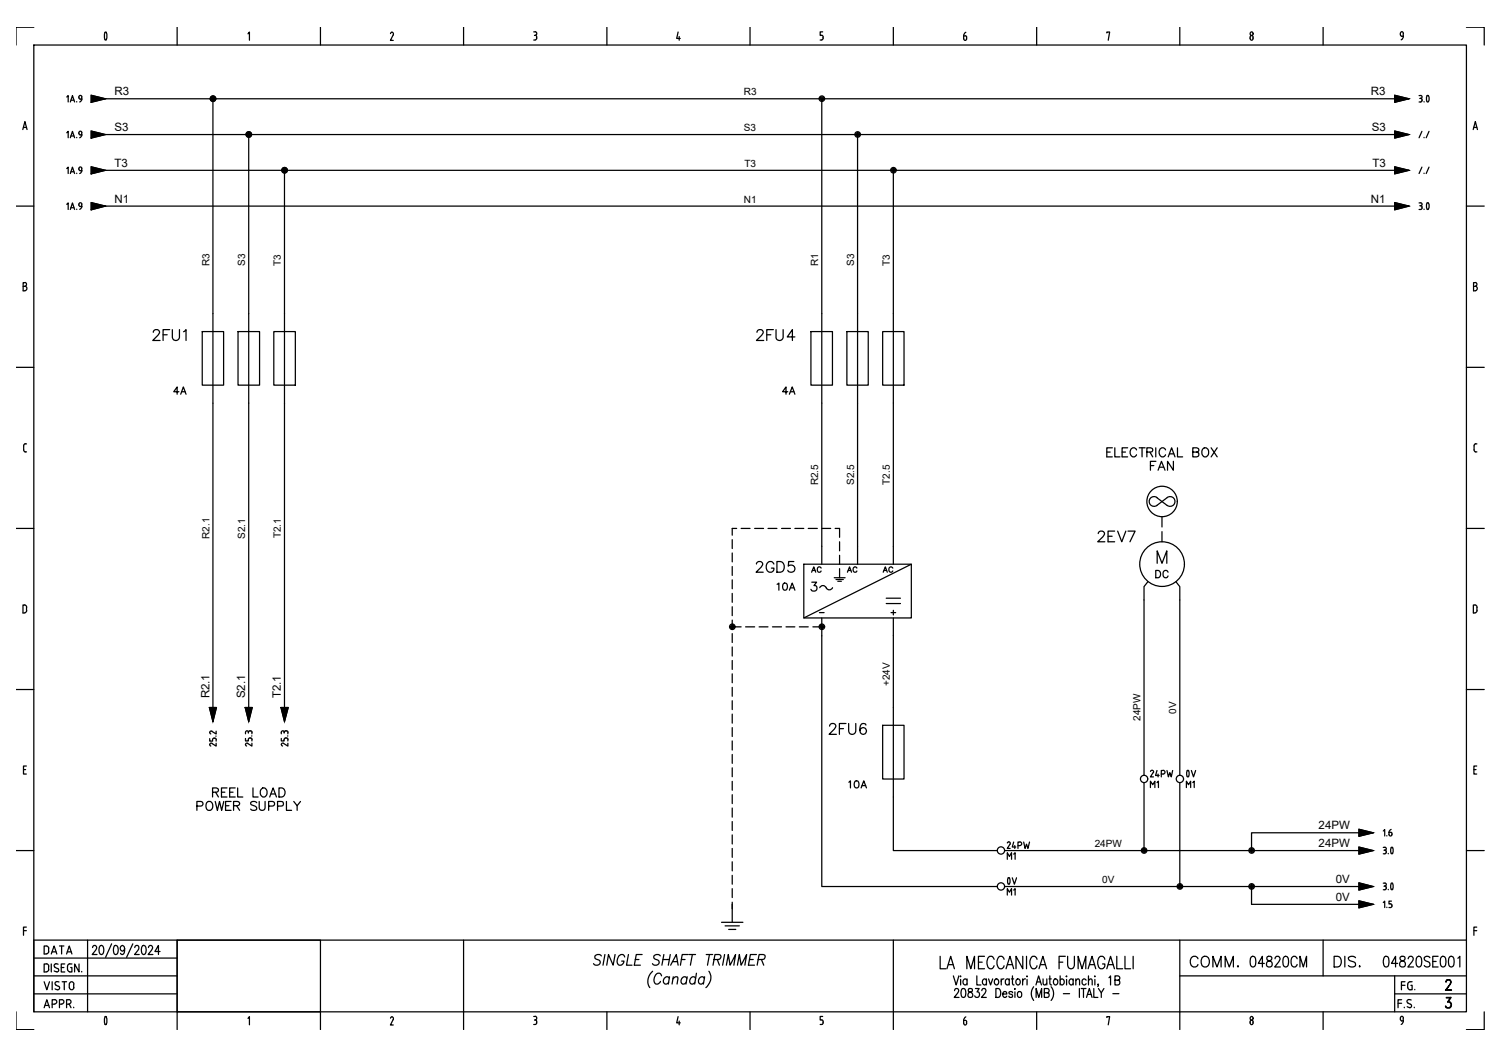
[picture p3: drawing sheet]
<svg xmlns="http://www.w3.org/2000/svg" width="297mm" height="210mm" viewBox="0 0 297 210" stroke-linecap="round" stroke-linejoin="round" font-family="sans-serif">
<defs><g id="words">
<g font-size="2.3">
<text x="22.7" y="18.9">R3</text>
<text x="271.7" y="18.9">R3</text>
<text x="22.7" y="26">S3</text>
<text x="271.8" y="26">S3</text>
<text x="22.7" y="33.1">T3</text>
<text x="272" y="33.1">T3</text>
<text x="22.7" y="40.1">N1</text>
<text x="271.7" y="40.1">N1</text>
<text x="41.5" y="138.4" transform="rotate(-90 41.5 138.4)">R2.1</text>
<text x="48.6" y="138.4" transform="rotate(-90 48.6 138.4)">S2.1</text>
<text x="55.7" y="138.4" transform="rotate(-90 55.7 138.4)">T2.1</text>
<text x="261.3" y="167.9">24PW</text>
<text x="261.3" y="164.4">24PW</text>
<text x="264.7" y="175">0V</text>
<text x="264.7" y="178.5">0V</text>
</g>
<g font-size="2">
<text x="147.4" y="18.9">R3</text>
<text x="147.4" y="26">S3</text>
<text x="147.5" y="33.1">T3</text>
<text x="147.4" y="40.1">N1</text>
<text x="41.5" y="52.8" transform="rotate(-90 41.5 52.8)">R3</text>
<text x="48.6" y="52.7" transform="rotate(-90 48.6 52.7)">S3</text>
<text x="55.7" y="52.7" transform="rotate(-90 55.7 52.7)">T3</text>
<text x="162.1" y="52.8" transform="rotate(-90 162.1 52.8)">R1</text>
<text x="169.2" y="52.7" transform="rotate(-90 169.2 52.7)">S3</text>
<text x="176.3" y="52.7" transform="rotate(-90 176.3 52.7)">T3</text>
<text x="162.1" y="96.2" transform="rotate(-90 162.1 96.2)">R2.5</text>
<text x="169.2" y="96.1" transform="rotate(-90 169.2 96.1)">S2.5</text>
<text x="176.3" y="96.1" transform="rotate(-90 176.3 96.1)">T2.5</text>
<text x="41.5" y="106.8" transform="rotate(-90 41.5 106.8)">R2.1</text>
<text x="48.6" y="106.8" transform="rotate(-90 48.6 106.8)">S2.1</text>
<text x="55.7" y="106.7" transform="rotate(-90 55.7 106.7)">T2.1</text>
<text x="176.3" y="136" transform="rotate(-90 176.3 136)">+24V</text>
<text x="226" y="142.9" transform="rotate(-90 226 142.9)">24PW</text>
<text x="233.1" y="141.4" transform="rotate(-90 233.1 141.4)">0V</text>
<text x="216.9" y="167.9">24PW</text>
<text x="218.4" y="175">0V</text>
</g>
</g></defs>
<g fill="none" stroke="#000" stroke-width=".25">
<path d="M6.7 8.9h283.9v191.7h-283.9zM6.7 5.4h-3.5v3.5M13.2 19.2l.3-.3v1.3M14 19.9h.6M15.9 19.6h.3M16.2 19.2v.4M16.2 19.2a.34 .34 0 0 0-.4-.2 .34 .34 0 0 0-.2 .4 .34 .34 0 0 0 .3 .2M16.2 19.6v.3l-.4 .3M18.1 18.9l2.8 .7-2.8 .7zM20.8 6.4h.3M20.8 7.8h.3M20.8 6.4l-.1 .7 .1 .8"/>
<path d="M20.9 19.6h255.5M21.1 6.4l.1 .7-.1 .8M35.1 5.4v3.5M42.2 19.6v120.6M49.1 6.7l.3-.4v1.7M63.5 5.4v3.5M77.4 6.7l.3-.3a.38 .38 0 0 1 .2 .6M77.9 6.9l-.5 1.1h.5M91.9 5.4v3.5M105.8 6.3h.3a.38 .38 0 0 1 .3 .4 .38 .38 0 0 1-.5 .3M106.1 7l.3 .4M106.3 7.4v.1"/>
<path d="M106.4 7.5l-.2 .4h-.4M120.3 5.4v3.5M134.4 6.3l-.3 1.3h.7M134.6 7.2v.8M148.6 5.4v3.5M162.5 7.9h.3M162.8 7l.3 .4M162.8 19.6v92.2M163 6.3h-.5v.7h.3M163.1 7.4v.1M163.1 7.5l-.3 .4M177 5.4v3.5"/>
<path d="M191 7.6l.3 .4 .3-.4M191.2 7.1h-.2v.6M191.3 7.1l.2 .1 .1 .2M191.4 6.4l-.4 .4v.3M191.5 7.5v.2M205.4 5.4v3.5M219.3 6.5v-.2h.6l-.3 1.7M233.8 5.4v3.5M247.7 7.4l.3-.4 .3 .4M247.7 7.6l.3 .4 .3-.4M247.7 7.4v.2M248.3 7.4v.2"/>
<path d="M262.2 5.4v3.5M276.4 18.9l2.8 .7-2.8 .7zM277.5 6.7v.3l.3 .2M277.5 6.6l.3-.3 .3 .3M278.1 6.7v.5h-.3M278.1 7.1l-.2 .6-.2 .2M281.2 18.9h.3a.32 .32 0 0 1 .3 .4 .32 .32 0 0 1-.5 .2M281.5 19.5a.38 .38 0 0 1 .3 .3 .38 .38 0 0 1-.3 .4h-.3M282.8 19h.3M282.8 19l-.2 .6 .3 .6 .3-.4-.1-.8M290.6 5.4h3.5v3.5M4.5 25.7l.4-1.6 .5 1.6"/>
<path d="M4.7 25.3h.6M13.2 33.4l.3-.3v1.3M13.2 26.3l.3-.3v1.3M13.9 34.4l.5-1.3 .4 1.3M13.9 27.3l.5-1.3 .4 1.3M13.9 20.2l.5-1.3 .4 1.3M14 34h.6M14 27h.6M15.2 20.1v.1M15.2 27.2v.1M15.2 34.3v.1M15.9 33.8h.3"/>
<path d="M15.9 26.7h.3M16.2 26.3v.4M16.2 33.4v.4M16.2 33.4a.34 .34 0 0 0-.4-.2 .34 .34 0 0 0-.2 .3 .34 .34 0 0 0 .3 .3M16.2 26.3a.34 .34 0 0 0-.4-.2 .34 .34 0 0 0-.2 .4 .34 .34 0 0 0 .3 .2M16.2 33.8v.2l-.4 .4M16.2 26.7v.3l-.4 .3M18.1 33.1l2.8 .7-2.8 .7zM18.1 26l2.8 .7-2.8 .7zM20.9 26.7h255.5M20.9 33.8h255.5M49.3 26.7v113.5"/>
<path d="M56.4 33.8v106.4M169.9 26.7v85.1M177 33.8v78M276.4 33.1l2.8 .7-2.8 .7zM276.4 26l2.8 .7-2.8 .7zM281.8 33.1l-.6 1.3M281.8 26l-.6 1.3M282.2 20.1v.1M282.2 27.2v.1M282.2 34.3v.1M283.2 33.1l-.6 1.3M283.2 26l-.6 1.3"/>
<path d="M291.9 25.7l.4-1.6 .5 1.6M292 25.3h.6M3.2 40.9h3.5M4.6 56.8h.3M4.9 56h-.3v1.6h.3M5 56a.38 .38 0 0 1 .3 .4 .38 .38 0 0 1-.3 .3 .45 .45 0 0 1 .3 .5 .45 .45 0 0 1-.3 .4M13.2 40.5l.3-.3v1.3M13.9 41.5l.5-1.3 .4 1.3M14 41.2h.6M15.2 41.5h.1M15.6 40.5l.1 .3 .2 .1M15.6 40.5a.3 .3 0 0 1 .3-.3 .3 .3 0 0 1 .3 .3"/>
<path d="M15.9 40.9h.3M16.2 40.5v.4M16.2 40.9v.2l-.4 .4M18.1 40.1l2.8 .8-2.8 .7zM20.9 40.9h255.5M276.4 40.1l2.8 .8-2.8 .7zM281.2 40.2h.3M281.5 40.2a.32 .32 0 0 1 .3 .4 .32 .32 0 0 1-.5 .2M281.5 40.7l.3 .2v.5l-.6 .1M282.2 41.5h.1M282.8 41.4h.3M282.8 41.4l-.2-.6 .3-.6 .3 .3-.1 .9"/>
<path d="M290.6 40.9h3.5M292 56.8h.3M292.3 56h-.3v1.6h.3M292.4 56a.38 .38 0 0 1 .3 .4 .38 .38 0 0 1-.3 .3 .45 .45 0 0 1 .3 .5 .45 .45 0 0 1-.3 .4M3.2 72.8h3.5M30.4 65.9l.1-.4a.66 .66 0 0 1 1 0l.1 .3-.1 .3-1.2 1.4h1.4M32.3 66.4h.8M33.6 65.3h-1.3v2.2M34.1 65.3v1.6a.71 .71 0 0 0 .8 .6 .71 .71 0 0 0 .7-.6v-1.6M35.5 77.6h-1.1l.7-.9v1.4M35.8 78.1l.5-1.4 .6 1.4M36 77.6h.7"/>
<path d="M36.4 65.8l.5-.5v2.2M40.1 65.7h4.2v10.6h-4.2zM47.2 65.7h4.2v10.6h-4.2zM54.3 65.7h4.2v10.6h-4.2zM150 65.9l.1-.4a.66 .66 0 0 1 1 0l.1 .3-.1 .3-1.2 1.4h1.4M151.9 66.4h.9M153.2 65.3h-1.3v2.2M153.8 65.3v1.6a.71 .71 0 0 0 .7 .6 .71 .71 0 0 0 .7-.6v-1.6M156.1 77.6h-1l.7-.9v1.4M156.4 78.1l.6-1.4 .5 1.4M156.6 77.6h.7M157.5 66.8h-1.5l1-1.5v2.2"/>
<path d="M160.7 65.7h4.3v10.6h-4.3zM167.8 65.7h4.2v10.6h-4.2zM174.9 65.7h4.2v10.6h-4.2zM290.6 72.8h3.5M4.7 88.4v.8a.42 .42 0 0 0 .6 .4M5 88h.3M5 87.9l-.3 .5M219.3 89.6h.7M220.4 88.8h-1.1v1.8h1.1M220.9 88.8v1.8h1M222.4 89.6h.6M223.4 88.8h-1v1.8h1"/>
<path d="M225.2 89.2a.65 .65 0 0 0-.7-.4 .65 .65 0 0 0-.6 .6v.5a.66 .66 0 0 0 .6 .7 .66 .66 0 0 0 .7-.5M225.7 88.8h1.2M226.3 88.8v1.8M227.3 89.6l1-.1 .1-.2v-.4l-.4-.1h-.7v1.8M227.9 89.6l.5 1M228 92.3h.6M229 88.8v1.8M229.1 91.4h-1.1v1.8M229.2 98.6l2.1 1.6a.97 .97 0 0 0 1.3-.2 .97 .97 0 0 0 0-1.3 .97 .97 0 0 0-1.3-.1l-2.1 1.6M229.3 98.6a.97 .97 0 0 0-1.3 .1 .97 .97 0 0 0 0 1.3 .97 .97 0 0 0 1.3 .2M229.5 93.2l.7-1.8 .7 1.8M229.7 92.6h.9"/>
<path d="M231 89.2a.65 .65 0 0 0-.8-.4 .65 .65 0 0 0-.5 .6v.5a.66 .66 0 0 0 .5 .7 .66 .66 0 0 0 .8-.5M231.5 90.6l.7-1.8 .6 1.8M231.7 90h.9M232.5 91.4v1.8l-1.1-1.8v1.8M233.3 88.8v1.8h1.1M236.4 89.6l1-.1 .2-.2-.1-.4-.4-.1h-.7v1.8h.7l.4-.2v-.6l-.4-.2M238.5 88.9a.83 .83 0 0 1 1 .3 .83 .83 0 0 1-.2 1.1l-.2 .2a.82 .82 0 0 1-.9-.3 .82 .82 0 0 1 0-1zM240 88.8l1.2 1.8M241.2 88.8l-1.2 1.8M292.1 88.4v.8a.42 .42 0 0 0 .6 .4M292.4 88h.3M292.4 87.9l-.3 .5"/>
<path d="M3.2 104.7h3.5M4.9 119.9h-.3v1.6h.3M4.9 119.9l.3 .2 .1 .3M145.1 107v1.7M145.1 109.6v1.8M145.1 112.3v1.8M145.1 114.9v1.8M145.1 117.6v1.8M146 104.7h-.9v1.4M146.9 104.7h1.7M149.5 104.7h1.8M149.9 111.8v-.1a.67 .67 0 0 1 .6-.4 .67 .67 0 0 1 .6 .4l-.3 .7-1 1h1.4"/>
<path d="M152.2 104.7h1.8M153.4 111.8a.78 .78 0 0 0-.9-.5 .78 .78 0 0 0-.7 .8 .88 .88 0 0 0 .3 1.1 .88 .88 0 0 0 1.1-.1l.2-.5h-.5M154 111.3h.7a1.11 1.11 0 0 1 .7 1.1 1.11 1.11 0 0 1-.7 1h-.7zM154 115.8l.3-.2v1.4M154.9 104.7h1.7M155.3 115.6a.47 .47 0 0 1 .7 .2v.4a.62 .62 0 0 1-.5 .8 .9 .9 0 0 1-.2-1.4zM156.4 117l.6-1.4 .5 1.4M156.6 116.5h.7M157.3 111.3h-1l-.1 .9a.75 .75 0 0 1 1.1 0 .75 .75 0 0 1-.1 1.1 .75 .75 0 0 1-1.1-.3M157.5 104.7h1.8M159.3 111.8h21.3v10.7h-21.3zM160.2 104.7h1.8"/>
<path d="M160.8 113.4l.5-1 .3 1M160.9 115.4h.9l-.5 .7a.6 .6 0 0 1 .6 .5 .6 .6 0 0 1-.5 .7 .6 .6 0 0 1-.7-.5M161 113.1h.5M162.4 116.5a.75 .75 0 0 1 .8-.4 .75 .75 0 0 1 .7 .6 .69 .69 0 0 0 1.1-.2M162.7 112.6a.38 .38 0 0 0-.4-.2 .38 .38 0 0 0-.3 .4v.2a.38 .38 0 0 0 .3 .4 .38 .38 0 0 0 .4-.2M162.8 104.7h1.8M165.3 114.5h2.2M165.5 104.7h.9v1.8M165.7 114.9h1.4M166 115.2h.7M166.4 107.4v1.8M166.4 110.1v1.7"/>
<path d="M166.4 112.7v1.8M167.9 113.4l.4-1 .4 1M168.1 113.1h.5M169.8 112.6a.38 .38 0 0 0-.5-.2 .38 .38 0 0 0-.2 .4v.2a.38 .38 0 0 0 .3 .4 .38 .38 0 0 0 .4-.2M175 113.4l.4-1 .4 1M175.2 113.1h.5M175.6 119.6h2.8M175.6 118.6h2.8M176.9 112.6a.44 .44 0 0 0-.6-.2 .44 .44 0 0 0-.2 .6 .4 .4 0 0 0 .4 .4 .4 .4 0 0 0 .4-.2M180.6 111.8l-21.3 10.7M217.6 105.8v-.1a.67 .67 0 0 1 .6-.5 .67 .67 0 0 1 .7 .5l-.4 .7-1 1h1.4M219.6 106.3h.8"/>
<path d="M220.9 105.3h-1.3v2.1h1.3M221.5 105.3l.8 2.1 .8-2.1M223.5 105.3h1.4l-1 2.1M227.5 115.3l-.8 1v37.4M229 113.1h.5a.79 .79 0 0 1 .5 .7 .79 .79 0 0 1-.5 .7h-.5zM229.3 111.7v-2.5l1 2.5 .9-2.5v2.5M230.3 102.4v2.1M230.3 105.4v2M231.5 113.4a.51 .51 0 0 0-.6-.3 .51 .51 0 0 0-.4 .5 .57 .57 0 0 0 .1 .8 .57 .57 0 0 0 .8-.1l.1-.1M233 115.3l.8 1v37.4M290.6 104.7h3.5M3.2 136.7h3.5"/>
<path d="M5.3 120.4v.6M5.3 121l-.1 .2-.3 .3M145.1 124.2h1.8M145.1 120.3v1.7M145.1 122.9v1.8M145.1 125.6v1.8M145.1 128.2v1.8M145.1 130.9v1.8M145.1 133.6v1.7M145.1 136.2v1.8M145.1 138.9v1.8M147.7 124.2h1.8"/>
<path d="M150.4 124.2h1.8M153.1 124.2h1.8M155.8 124.2h1.7M158.4 124.2h1.8M161.1 124.2h1.7M162.4 121.4h.9M162.8 122.5v53.2h34.8M176.6 121.4h.9M177 122.5v46.1h20.6M177 121v.9M290.6 136.7h3.5M292.7 121l-.1-.9-.1-.1-.5-.1v1.6h.3"/>
<path d="M292.7 121l-.1 .2-.3 .3M4.7 152.5h.4M5.2 151.8h-.5v1.6h.5M39 159.8h.8a.46 .46 0 0 0 .3-.8l-.3-.1h-.8v1.7M41 159.1a.67 .67 0 0 1 .7-.2 .67 .67 0 0 1 .5 .6 .79 .79 0 0 1-.2 .9 .79 .79 0 0 1-.9 .1l-.3-.6zM41.5 140.2h1.4l-.7 2.9zM41.6 146.4v.5h.5v-.3M42 147.3a.3 .3 0 0 0-.4 .3l.2 .3M42 144.9a.3 .3 0 0 0-.4 .3l.2 .3M42.1 157h1l.2-.3-.1-.3-.3-.2h-.8v1.8M42.4 146.3h.1M42.4 146.3l-.3 .3"/>
<path d="M42.6 146.3l.3 .3M42.7 158.9l.4 1.7 .4-1.7 .4 1.7 .4-1.7M42.7 157l.6 1M42.8 145.9h.1M42.8 147.3v.6l-.8-.5M42.8 144.9v.6l-.8-.5M42.8 146.6v.3M43.9 157h.7M44.7 159.7h.7M45 156.2h-1.1v1.8h1.1M45.5 157h.7M45.8 158.9h-1.1v1.7h1.1"/>
<path d="M46.3 159.7l1-.1 .2-.4-.4-.3h-.8v1.7M46.6 156.2h-1.1v1.8h1.1M46.9 159.7l.6 .9M47.1 156.2v1.8h1M48.6 140.2h1.4l-.7 2.9zM48.6 146.4v.5h.6v-.3M49.1 147.3a.3 .3 0 0 0-.5 .3l.3 .3M49.2 145.2a.3 .3 0 0 0-.3-.3 .3 .3 0 0 0-.3 .3v.3M49.5 146.3h.1M49.5 144.9h.1M49.5 146.3l-.3 .3M49.5 144.9l-.2 .1-.1 .3"/>
<path d="M49.7 146.3l.3 .3M49.7 144.9l.2 .1v.5M49.8 145.9h.1M49.9 147.3v.6l-.8-.5M49.9 146.6v.3M50.1 156.2v1.8h1.1M50.9 159.1a.68 .68 0 0 0-1.2 .2l.1 .2 .9 .4 .2 .5a.81 .81 0 0 1-1.2 0M51.4 158.9v1.2a.59 .59 0 0 0 .5 .5 .59 .59 0 0 0 .6-.5v-1.2M51.8 156.5l.1-.2a.83 .83 0 0 1 1 .4 .83 .83 0 0 1-.2 1l-.1 .2a.84 .84 0 0 1-1-.4 .84 .84 0 0 1 .2-1zM53.2 159.8l1-.1 .2-.2-.1-.5-.3-.1h-.8v1.7M53.4 158l.7-1.8 .7 1.8M53.7 157.4h.8"/>
<path d="M55 159.8l1-.1 .2-.2-.2-.6h-1v1.7M55.3 156.2h.6a.96 .96 0 0 1 .6 .9 .96 .96 0 0 1-.6 .9h-.6zM55.7 140.2h1.4l-.7 2.9zM55.7 146.4v.5h.6v-.3M55.8 147.6l.2 .3M56.2 147.3a.3 .3 0 0 0-.5 .3M56.3 145.2v.1M56.3 145.2a.3 .3 0 0 0-.3-.3 .3 .3 0 0 0-.3 .3v.3M56.6 146.3h.2M56.6 144.9h.2M56.6 146.3l-.3 .3M56.6 144.9l-.3 .3"/>
<path d="M56.8 158.9v1.7h1M56.8 146.3l.3 .3M56.8 144.9l.3 .3M57 145.9h.1M57 147.3v.6l-.8-.5M57 145.2v.3M57 146.6v.3M58.2 158.9l.7 .8 .6-.8M58.9 159.7v.9M145.1 141.5v1.8M145.1 144.2v1.8M145.1 146.9v1.8"/>
<path d="M145.1 149.5v1.8M145.1 152.2v1.8M145.1 154.9v1.7M145.1 157.5v1.8M164.4 143.9l.1-.3a.66 .66 0 0 1 1 0l.1 .2-.1 .4-1.2 1.4h1.4M166.3 144.4h.8M167.6 143.4h-1.3v2.2M168.2 143.4v1.5a.71 .71 0 0 0 .7 .7 .71 .71 0 0 0 .7-.7v-1.5M168.2 155l.3-.2v1.4M169.5 154.8a.44 .44 0 0 1 .6 .2l.1 .4a.64 .64 0 0 1-.4 .8l-.5-.3v-.5zM170.6 156.2l.6-1.4 .5 1.4M170.8 155.7h.7"/>
<path d="M171.6 143.7a.58 .58 0 0 0-.9-.2 1.3 1.3 0 0 0 .3 2.1 .66 .66 0 0 0 .7-.6 .66 .66 0 0 0-.6-.8 .66 .66 0 0 0-.7 .6M174.9 143.8h4.2v10.6h-4.2zM226.7 155.1v13.5M228 156.1v-1.3l.4 .7 .4-.7v1.3M228 152.9a.33 .33 0 0 1 .2-.2 .33 .33 0 0 1 .4 .1v.3M228.5 153.1l-.5 .9h.6M229.3 155.1l.3-.3v1.3M229.3 152.7l-.3 1h.7M229.5 153.4v.6M230.1 153.4h.4M230.5 152.7h-.4v1.3M230.5 152.7a.37 .37 0 0 1 .4 .4 .37 .37 0 0 1-.4 .3"/>
<path d="M231.2 152.7l.3 1.3 .3-.9 .3 .9 .3-1.3M233.8 155.1v20.6M235.1 156.1v-1.3l.4 .7 .4-.7v1.3M235.2 152.8h.3M235.2 153.9h.3M235.3 152.8l-.2 .5 .2 .6M235.5 152.8l.2 .5-.2 .6M236.1 152.7l.4 1.3 .4-1.3M236.4 155.1l.2-.3v1.3M292.1 152.5h.4M292.6 151.8h-.5v1.6h.5M3.2 168.6h3.5"/>
<path d="M145.1 160.2v1.8M145.1 162.8v1.8M145.1 165.5v1.8M145.1 168.2v1.7M145.1 170.8v1.8M145.1 173.5v1.8M145.1 176.1v1.8M145.1 178.8v4M199 168.6h70.3M199 175.7h70.3M199.6 170.3v-1.3l.4 .8 .4-.8v1.3M199.6 177.4v-1.3l.4 .7 .4-.7v1.3"/>
<path d="M199.6 167.1l.3-.2a.3 .3 0 0 1 .3 .4l-.6 .9h.6M199.7 174h.2a.94 .94 0 0 1 0 1.3l-.2-.1M199.8 174l-.2 .6 .2 .6M200.6 174l.4 1.3 .4-1.3M200.9 169.3l.3-.3v1.3M200.9 166.9l-.3 1h.7M200.9 176.4l.3-.3v1.3M201.1 167.6v.6M202.1 166.9h-.4v1.3M202.1 166.9a.37 .37 0 0 1 .4 .3 .37 .37 0 0 1-.4 .4h-.4M202.8 166.9l.3 1.3 .3-.9 .3 .9 .3-1.3M248 175.7v3.5h21.3"/>
<path d="M269.3 167.9l2.8 .7-2.8 .7zM269.3 175l2.8 .7-2.8 .7zM269.3 178.5l2.8 .7-2.8 .8zM269.3 165.1h-21.3v3.5M269.3 164.4l2.8 .7-2.8 .7zM274.1 168l.3-.1a.32 .32 0 0 1 .3 .4 .32 .32 0 0 1-.5 .2M274.1 178.9l.3-.3v1.3M274.1 164.7l.3-.3v1.3M274.1 175h.3M274.2 175.6h.2M274.4 168.5a.38 .38 0 0 1 .3 .4 .38 .38 0 0 1-.3 .3h-.3M274.4 175a.3 .3 0 0 1 .3 .3 .3 .3 0 0 1-.3 .3 .38 .38 0 0 1 .3 .4 .38 .38 0 0 1-.3 .4h-.3"/>
<path d="M274.8 165.6v.1M274.8 179.8v.1M275.1 169.2h.1M275.1 176.3v.1M275.5 165h-.3v.4a.3 .3 0 0 0 .3 .3 .3 .3 0 0 0 .3-.3M275.5 165h.3v.3M275.5 179.1l.3 .3M275.7 168h.3M275.7 175.1h.3M275.7 164.4l-.5 .6M275.7 168l-.1 .9 .1 .3 .3-.1M275.7 175.1l-.1 .9 .1 .3h.3"/>
<path d="M275.7 178.6h-.5v.6h.3M275.8 165.3v.1M275.8 179.5v.1M275.8 179.6l-.1 .2-.5 .1M275.9 168l.2 .6-.2 .5M275.9 175.1l.2 .6-.2 .6M290.6 168.6h3.5M4.7 184.5h.5M5.2 183.8h-.5v1.6M6.7 189.9h28.4M6.7 193.4h28.4M6.7 197h28.4"/>
<path d="M8.7 199.7l.6-1.5 .5 1.5M8.7 194.6l.6 1.6 .5-1.6M8.9 199.3h.8M9.2 187.5h-.5v1.6h.5M9.2 191.1h-.5v1.6h.5M9.2 187.5l.2 .1 .3 .4M9.2 191l.2 .1 .3 .4M9.6 188v.6M9.6 191.5v.7M9.7 188.6l-.1 .2-.4 .3M9.7 192.1l-.3 .5h-.2M10.2 189.1l.5-1.6 .6 1.6"/>
<path d="M10.2 191.1v1.6M10.3 188.7h.8M10.3 199h.5M10.3 194.6v1.6M10.7 192.4l.6 .2M10.8 198.2h-.5v1.5M10.8 198.1a.44 .44 0 0 1 .5 .5 .44 .44 0 0 1-.5 .4M10.9 191.7l.5 .3M11.1 191l.4 .1M11.1 195.3l.5 .2M11.1 191l-.4 .3 .2 .4M11.4 192l.2 .4-.3 .3"/>
<path d="M11.6 195.5a.41 .41 0 0 1 .1 .6 .41 .41 0 0 1-.6 0l-.2-.1M11.7 194.6a.43 .43 0 0 0-.6 0 .43 .43 0 0 0 0 .7M11.8 187.5h.9M11.8 199h.4M12.1 191.8h.6M12.2 198.2h-.4v1.5M12.2 187.5v1.6M12.2 198.1a.44 .44 0 0 1 .5 .5 .44 .44 0 0 1-.5 .4M12.3 194.6h.9M12.7 194.6v1.6M12.8 191.1h-.7v1.6h.7M13.2 189.1l.5-1.6 .6 1.6"/>
<path d="M13.2 199h.4M13.3 188.7h.8M13.4 191.5v.7M13.4 192.2l.1 .2 .3 .2M13.6 198.2h-.4v1.5M13.6 198.1a.44 .44 0 0 1 .5 .5 .44 .44 0 0 1-.5 .4M13.7 199l.4 .7M13.7 195.1v.7M13.8 195a.44 .44 0 0 1 .4-.4 .44 .44 0 0 1 .4 .4M13.8 195.7a.44 .44 0 0 0 .4 .5 .44 .44 0 0 0 .4-.5M13.8 191.1h.5M13.8 191l-.3 .2-.1 .3"/>
<path d="M14 191.8h.3v.9h-.5M14.6 195.1v.7M14.6 199.6v.1M15.7 191.1v1.6l-.9-1.6v1.6M16.2 192.5v.2M17.4 186.3v14.3M18.3 187.8v-.1a.43 .43 0 0 1 .7-.3 .43 .43 0 0 1 .1 .7l-.8 1.1h.9M19.8 187.5l.4-.1a1.22 1.22 0 0 1 0 1.8h-.2a1.29 1.29 0 0 1-.2-1.7zM22.1 187.1l-1.2 2.7M22.6 187.5l.4-.1a1.16 1.16 0 0 1 0 1.8h-.1a1.4 1.4 0 0 1-.3-1.7zM24.7 188l-.2 .4a.49 .49 0 0 1-.7-.4 .49 .49 0 0 1 .7-.5 1.29 1.29 0 0 1-.2 1.7l-.4-.3M26.3 187.1l-1.2 2.7"/>
<path d="M26.7 187.8l.3-.4 .5 .2v.5l-.8 1.1h.9M28.2 187.5l.3-.1a1.16 1.16 0 0 1 0 1.8h-.1a1.34 1.34 0 0 1-.2-1.7zM29.4 187.8v-.1a.43 .43 0 0 1 .6-.3 .43 .43 0 0 1 .2 .7l-.8 1.1h.9M31.7 188.6h-1l.7-1.2v1.8M35.1 186.3v17.8M35.1 186.3h28.4v14.3h-28.4zM91.9 186.3v17.8M119.2 189.5a.69 .69 0 0 0-.8-.3 .69 .69 0 0 0-.5 .7l.8 .4a.54 .54 0 0 1 .2 .6 .54 .54 0 0 1-.5 .4l-.6-.1-.2-.2M119.9 189.2l-.4 2.1M121.9 189.2l-.4 2.1-.9-2.1-.4 2.1M123.8 189.7l-.2-.4a.85 .85 0 0 0-1.2 .7 .98 .98 0 0 0 .3 1.3 .81 .81 0 0 0 .9-.8h-.4M124.5 189.2l-.4 2.1h1.1"/>
<path d="M125.9 190.2h.7M127.2 189.2h-1.1l-.4 2.1h1.2M129.3 192.5a2.47 2.47 0 0 0-.5 3.3M130.8 189.5a.69 .69 0 0 0-.8-.3 .69 .69 0 0 0-.4 .7l.8 .4a.54 .54 0 0 1 .2 .6 .54 .54 0 0 1-.5 .4l-.7-.1-.1-.2M131.1 193.4l-.2-.4a.83 .83 0 0 0-1.2 .7 1.1 1.1 0 0 0 .3 1.4 .83 .83 0 0 0 .9-.6M131.4 190.2h1.2M131.6 189.2l-.4 2.1M132.6 193.9a.71 .71 0 0 0-1 0 .71 .71 0 0 0 .1 1 .56 .56 0 0 0 .8-.2M132.7 193.6l-.3 1.5M132.8 189.2l-.4 2.1M132.9 191.3l1.1-2.1 .4 2.1M133.3 190.6h.9"/>
<path d="M133.4 194l.5-.4 .4 .1-.1 1.4M133.4 193.6l-.2 1.5M135 190.2h.7M136.1 193.9a.52 .52 0 0 0-.5-.3 .52 .52 0 0 0-.5 .3 .64 .64 0 0 0-.2 .7 .64 .64 0 0 0 .6 .5l.5-.4M136.2 193.6l-.3 1.5M136.4 189.2h-1.2l-.4 2.1M136.6 189.2h1.2M137.2 189.2l-.4 2.1M137.8 193.9a.52 .52 0 0 0-.5-.3 .52 .52 0 0 0-.5 .3 .64 .64 0 0 0-.1 .7 .64 .64 0 0 0 .6 .5l.4-.4M138 192.9l-.3 2.2M139.6 193.9l-.2-.2a.75 .75 0 0 0-.9 .4 .75 .75 0 0 0 .2 1h.3l.4-.4M139.6 193.6l-.2 1.5"/>
<path d="M139.9 189.2h1.3M140.5 192.5a2.39 2.39 0 0 1-.6 3.3M140.6 189.2l-.4 2.1M141.5 190.2h.8a.5 .5 0 0 0 .5-.4 .5 .5 0 0 0-.3-.6h-.8l-.4 2.1M142.1 190.2l.5 1.1M143 182.8h4.2M143.6 189.2l-.4 2.1M143.7 183.5h2.8M143.9 191.3l.4-2.1 .4 2.1 1.1-2.1-.4 2.1M144.4 184.2h1.4M146.1 191.3l.4-2.1 .4 2.1 1.1-2.1-.4 2.1M148.5 190.2h.8"/>
<path d="M149.9 189.2h-1.2l-.4 2.1h1.2M150.2 190.2h.9a.56 .56 0 0 0 .4-.9l-1.1-.1-.4 2.1M150.9 190.2l.4 1.1M177 186.3v17.8M186.3 189.5v2.5h1.1M187.6 192l.8-2.5 .7 2.5M187.9 191.2h.9M188.9 193.4l.6 1.8 .5-1.8M189.2 196.4v-.3a.42 .42 0 0 1 .6-.1 .42 .42 0 0 1 .1 .6l-.8 1.1h.9M190.4 193.4v.2zM190.4 194.1v1.1M190.6 196l.4-.1a1.18 1.18 0 0 1 0 1.8h-.1a1 1 0 0 1-.4-1.4z"/>
<path d="M191.6 192v-2.5l.8 2.5 .7-2.5v2.5M191.6 194.3a.4 .4 0 0 0-.3-.3 .4 .4 0 0 0-.4 .3l-.1 .4a.53 .53 0 0 0 .5 .5l.3-.2M191.6 194v1.2M191.9 196v.5a.63 .63 0 0 1 .8 .4 .63 .63 0 0 1-.3 .8 .56 .56 0 0 1-.6-.6 .56 .56 0 0 1 .7-.5 .39 .39 0 0 0 .1-.6zM193.3 195.9h.7l-.4 .7a.53 .53 0 0 1 .5 .8 .53 .53 0 0 1-1 0M193.6 193.4v1.8h.8M193.9 190.7h.7M194.6 196.4l.1-.4a.49 .49 0 0 1 .7 .2 .49 .49 0 0 1-.2 .6l-.7 .9h.9M195.1 189.5h-1.2v2.5h1.2M195.5 194.3a.4 .4 0 0 0-.4-.3 .4 .4 0 0 0-.4 .3v.4a.53 .53 0 0 0 .5 .5l.3-.2M195.5 194v1.2M195.9 194l.4 1.2 .4-1.2"/>
<path d="M197 190.1a.65 .65 0 0 0-1-.4 1.65 1.65 0 0 0 .1 2.3 .68 .68 0 0 0 .9-.6M197.1 194.3a.4 .4 0 0 1 .4-.3 .4 .4 0 0 1 .3 .3l.1 .4a.53 .53 0 0 1-.5 .5l-.3-.2zM197.3 195.9a.93 .93 0 0 1 1 .5 .93 .93 0 0 1-.1 1l-.4 .3h-.5zM198.4 194v1.2M198.7 197h.8l-.1-.3a.55 .55 0 0 0-.8 .3 .55 .55 0 0 0 .6 .7l.3-.3M198.9 194a.48 .48 0 0 0-.5 .6M199 190.1a.65 .65 0 0 0-1.1-.4 1.65 1.65 0 0 0 .2 2.3 .68 .68 0 0 0 .9-.6M199.4 192l.7-2.5 .8 2.5M199.6 191.2h1M200 194.3l-.1-.2a.38 .38 0 0 0-.7 .2v.3a.5 .5 0 0 0 .5 .6l.3-.2M200 194v1.2M200.4 194h.5"/>
<path d="M200.6 193.4v1.5l.1 .2 .2 .1M200.7 196.8a.4 .4 0 0 0-.4-.3 .4 .4 0 0 0-.4 .3l.2 .2 .5 .2 .1 .2a.4 .4 0 0 1-.4 .3 .4 .4 0 0 1-.4-.3M201.1 195.9v.2zM201.1 196.6v1.1M201.4 194.3l.1-.2a.36 .36 0 0 1 .6 .2l.1 .4a.53 .53 0 0 1-.6 .5l-.2-.2zM201.8 196.6a.53 .53 0 0 1 .7 .5 .53 .53 0 0 1-.7 .5l-.2-.4zM202.6 194v1.2M202.7 189.5v2.5l-1.4-2.5v2.5M203.2 194a.53 .53 0 0 0-.6 .6M203.4 189.5v2.5M203.5 193.4v.2zM203.5 194.1v1.1"/>
<path d="M204.8 195.6a2.22 2.22 0 0 0 0 2.7M205.3 195.2l.5-1.8 .6 1.8M205.3 197.7v-1.8l.5 1.8 .6-1.8v1.8M205.5 190.1a.65 .65 0 0 0-1-.4 1.65 1.65 0 0 0 .1 2.3 .68 .68 0 0 0 .9-.6M205.5 194.6h.7M205.9 192l.8-2.5 .7 2.5M206.2 191.2h.9M206.7 194l.1 1.1 .3 .1 .3-.3M206.9 196.8l.9-.1 .1-.3-.1-.4-.9-.1v1.8h.6l.3-.2 .1-.4-.4-.3M207.4 194v1.2M207.9 194h.4M208 193.4v1.5l.1 .2 .3 .1"/>
<path d="M208.3 195.6a2.09 2.09 0 0 1 0 2.7M208.9 194.1a.38 .38 0 0 1 .7 .2v.4a.53 .53 0 0 1-.5 .5l-.4-.5zM209.9 190.7h.7M210.1 194.3a.4 .4 0 0 1 .3-.3 .4 .4 0 0 1 .4 .3l.1 .4a.53 .53 0 0 1-.5 .5l-.3-.2M210.1 193.4v1.8M210.7 197h1.2M211.1 189.5h-1.2v2.5M211.3 193.4v.2zM211.3 194.1v1.1M211.6 189.5v1.8a.67 .67 0 0 0 .6 .7 .67 .67 0 0 0 .7-.7v-1.8M212.7 194.3a.4 .4 0 0 0-.4-.3 .4 .4 0 0 0-.4 .3l-.1 .4a.53 .53 0 0 0 .6 .5l.3-.2M212.7 194v1.2"/>
<path d="M213.2 194.4l.3-.4 .4 .1v1.1M213.2 194v1.2M213.6 192v-2.5l.8 2.5 .8-2.5v2.5M213.9 195.9v1.8M214.2 195.9h1M214.7 195.9v1.8M215.2 194.3a.42 .42 0 0 0-.4-.3 .42 .42 0 0 0-.3 .3l-.1 .3a.5 .5 0 0 0 .5 .6l.3-.2M215.3 197.7l.6-1.8 .5 1.8M215.5 197.1h.7M215.6 192l.8-2.5 .7 2.5M215.7 194.4l.3-.4 .4 .1v1.1M215.7 193.4v1.8"/>
<path d="M215.9 191.2h1M216.7 195.9v1.8h.9M217 193.4v.2zM217 194.1v1.1M217.7 195.1l-.1 .1-.1-.1h.2l-.2 .4M217.7 195.9l.5 .9v.9M218.8 195.9l-.6 .9M218.9 190.1a.65 .65 0 0 0-1-.4 1.65 1.65 0 0 0 .2 2.3 .73 .73 0 0 0 .8-.9h-.4M219.3 192l.8-2.5 .7 2.5M219.6 191.2h1M219.7 193.8l.4-.4v1.8M220.5 197h1.2"/>
<path d="M220.9 194.3l.9-.1 .1-.2-.1-.4-.2-.2h-.7v1.8h.7l.2-.1 .1-.5-.3-.3M221.3 189.5v2.5h1.2M222.9 189.5v2.5h1.1M224.5 189.5v2.5M233.8 193.4h56.8M233.8 186.3v17.8M237.4 190a.78 .78 0 0 0-.9-.4 .78 .78 0 0 0-.6 .8 .9 .9 0 0 0 .3 1.1 .9 .9 0 0 0 1.1-.1l.1-.2M238.2 189.8a.9 .9 0 0 1 1.2-.1 .9 .9 0 0 1 .2 1.2 .81 .81 0 0 1-.8 .8 .81 .81 0 0 1-.8-.8zM240.3 191.7v-2.2l.9 2.2 .8-2.2v2.2M242.8 191.7v-2.2l.8 2.2 .8-2.2v2.2M245.2 191.6l.1-.1 .1 .1-.1 .1zM248 189.7l.4-.2a.96 .96 0 0 1 .4 1.2l-.2 .9-.4 .1a.96 .96 0 0 1-.5-1.2z"/>
<path d="M250.5 191h-1.2l.9-1.5v2.2M251.1 189.7a.49 .49 0 0 0 .2 .7 .66 .66 0 0 1 .8 .6 .66 .66 0 0 1-.7 .7 .69 .69 0 0 1-.4-.9 .69 .69 0 0 1 .8-.4 .43 .43 0 0 0 .2-.5 .43 .43 0 0 0-.3-.4zM252.7 190l.1-.3a.57 .57 0 0 1 .8 .2 .57 .57 0 0 1-.2 .7l-.8 1.1h1.1M254.5 189.7l.3-.2a.96 .96 0 0 1 .5 1.2l-.2 .9-.4 .1a.96 .96 0 0 1-.5-1.2zM257 190a.62 .62 0 0 0-.7-.4 .62 .62 0 0 0-.5 .8 .89 .89 0 0 0 .8 1.3l.4-.5M257.6 191.7v-2.2l.7 2.2 .6-2.2v2.2M262.2 186.3v7.1M264.4 189.5h.7a1.13 1.13 0 0 1 .7 1.1 1.13 1.13 0 0 1-.7 1.1h-.7zM266.5 189.5v2.2M268.6 189.8a.82 .82 0 0 0-1.4 .2l.2 .4 .8 .2a.56 .56 0 0 1 .4 .8 .97 .97 0 0 1-1.4 0M269.4 191.5l.1 .1-.1 .1zM274.4 189.7l.4-.2a1 1 0 0 1 .4 1.2l-.2 .9-.4 .1a1.25 1.25 0 0 1-.4-1.8z"/>
<path d="M276.4 197h14.2M276.4 193.4v7.2M277 191h-1.3l.8-1.5v2.2M277 198.9h.7M277.5 189.7a.45 .45 0 0 0 .2 .7 .66 .66 0 0 1 .8 .6 .66 .66 0 0 1-.7 .7 .68 .68 0 0 1-.4-.9 .68 .68 0 0 1 .8-.4 .43 .43 0 0 0 .2-.5 .43 .43 0 0 0-.3-.4zM277.7 195.3h.7M277.7 198.2h-.7v1.5M278.3 199.6v.1M278.4 194.6h-.7v1.6M278.8 199.5l.6 .2M279 190v-.1a.54 .54 0 0 1 .7-.4l.3 .3a.75 .75 0 0 1-.2 .8l-.8 1.1h1.1M279.2 198.1l-.3 .2-.1 .3 .9 .7-.1 .3-.3 .1"/>
<path d="M279.2 198.1l.4 .1M279.6 195.3h.2v.9l-.6-.1-.2-.4M279.8 194.6l-.6 .1-.2 .1-.1 1M280.2 199.6v.1M280.4 196.1v.1M280.8 189.7l.5-.2a1.44 1.44 0 0 1 0 2.2h-.2a.96 .96 0 0 1-.5-1.2zM283.4 189.8a.57 .57 0 0 0-.8-.2 .57 .57 0 0 0-.3 .7l.7 .3a.55 .55 0 0 1 .3 .7 .55 .55 0 0 1-.7 .4l-.4-.3M283.9 190.6h.7M285 189.5h-1.1v2.2h1.1M285.6 189.7l.4-.2a.96 .96 0 0 1 .5 1.2l-.2 .9-.4 .1a.96 .96 0 0 1-.5-1.2zM286.5 196.2h1.1v.1h-1.2l.8-1a.65 .65 0 0 0 0-1.1l-.5 .1-.2 .4 .2-.5h.1h.4l.2 .1a.67 .67 0 0 1-.1 1l-.8 1M286.5 199.5l.3 .2"/>
<path d="M286.9 198.5a.65 .65 0 0 1 .7 1 .65 .65 0 0 1-1.2-.1h.1a.57 .57 0 0 0 .9 .2l.1-.3M287.2 198.6a.62 .62 0 0 1 .4 .6 .62 .62 0 0 1-.4 .5M287.3 189.7l.4-.2a.96 .96 0 0 1 .4 1.2l-.2 .9-.4 .1a.96 .96 0 0 1-.5-1.2zM287.4 197.8h-.8v-.1h.9l-.6 .9M287.4 197.7l-.6 .9 .6 .1 .1 .3M288.9 189.9l.4-.4v2.2M290.6 186.3h-283.9v14.3M292.1 184.5h.5M292.6 183.8h-.5v1.6M3.2 200.6v3.5h3.5M20.8 201.6h.3M20.8 203h.3"/>
<path d="M20.8 201.6l-.1 .7 .1 .7M21.1 201.6l.1 .7-.1 .7M49.1 201.9l.3-.4v1.6M63.5 200.6v3.5M77.4 201.8l.3-.3a.38 .38 0 0 1 .2 .6M77.9 202.1l-.5 1.1h.5M105.8 201.5h.2M106.1 201.4a.38 .38 0 0 1 .3 .5 .38 .38 0 0 1-.5 .3M106.1 202.1l.3 .4M106.3 202.5v.2M106.4 202.7l-.2 .3-.4 .1M120.3 200.6v3.5"/>
<path d="M134.4 201.5l-.3 1.2h.7M134.6 202.4v.7M148.6 200.6v3.5M162.5 203.1h.3M162.8 202.1l.3 .4M163 201.5h-.5v.7h.3M163.1 202.5v.2M163.1 202.7l-.3 .4M191 202.2l.1 .9h.3l.2-.3M191 202.2h.2M191.3 202.3h.2l.1 .3M191.4 201.6l-.4 .4v.3"/>
<path d="M191.5 202.6v.2M205.4 200.6v3.5M219.3 201.7v-.2h.6l-.3 1.6M247.7 202.7l.3 .4 .3-.4M248.3 202.6v.1M248.3 202.5l-.3-.3-.2 .2-.1 .3M262.2 200.6v3.5M277.5 202l.3 .4M277.8 202.4h.3M278.1 201.8v.5M278.1 201.8l-.3-.4-.3 .2v.4M278.1 202.3l-.2 .6-.2 .2"/>
<path d="M294.1 200.6v3.5h-3.5"/>
<circle cx="42.2" cy="19.6" r=".55"/>
<circle cx="42.2" cy="19.6" r=".37"/>
<circle cx="42.2" cy="19.6" r=".19"/>
<circle cx="162.9" cy="19.6" r=".55"/>
<circle cx="162.9" cy="19.6" r=".37"/>
<circle cx="162.9" cy="19.6" r=".19"/>
<circle cx="248" cy="6.7" r=".34"/>
<circle cx="49.3" cy="26.7" r=".55"/>
<circle cx="49.3" cy="26.7" r=".37"/>
<circle cx="49.3" cy="26.7" r=".19"/>
<circle cx="56.4" cy="33.7" r=".55"/>
<circle cx="56.4" cy="33.7" r=".37"/>
<circle cx="56.4" cy="33.7" r=".19"/>
<circle cx="170" cy="26.7" r=".55"/>
<circle cx="170" cy="26.7" r=".37"/>
<circle cx="170" cy="26.7" r=".19"/>
<circle cx="177" cy="33.7" r=".55"/>
<circle cx="177" cy="33.7" r=".37"/>
<circle cx="177" cy="33.7" r=".19"/>
<circle cx="230.3" cy="99.4" r="3"/>
<circle cx="230.3" cy="111.8" r="4.4"/>
<circle cx="145.1" cy="124.2" r=".55"/>
<circle cx="145.1" cy="124.2" r=".37"/>
<circle cx="145.1" cy="124.2" r=".19"/>
<circle cx="162.9" cy="124.2" r=".55"/>
<circle cx="162.9" cy="124.2" r=".37"/>
<circle cx="162.9" cy="124.2" r=".19"/>
<circle cx="226.7" cy="154.4" r=".72"/>
<circle cx="233.8" cy="154.4" r=".72"/>
<circle cx="198.3" cy="168.6" r=".72"/>
<circle cx="198.3" cy="175.7" r=".72"/>
<circle cx="226.7" cy="168.6" r=".55"/>
<circle cx="226.7" cy="168.6" r=".37"/>
<circle cx="226.7" cy="168.6" r=".19"/>
<circle cx="233.8" cy="175.7" r=".55"/>
<circle cx="233.8" cy="175.7" r=".37"/>
<circle cx="233.8" cy="175.7" r=".19"/>
<circle cx="248" cy="168.6" r=".55"/>
<circle cx="248" cy="175.7" r=".55"/>
<circle cx="248" cy="175.7" r=".37"/>
<circle cx="248" cy="168.6" r=".37"/>
<circle cx="248" cy="168.6" r=".19"/>
<circle cx="248" cy="175.7" r=".19"/>
<circle cx="248" cy="201.8" r=".34"/>
</g>
<g fill="#000" stroke="#000" stroke-width=".2">
<path d="M18.1 18.9l2.8 .7-2.8 .7zM276.4 18.9l2.8 .7-2.8 .7zM18.1 33.1l2.8 .7-2.8 .7zM18.1 26l2.8 .7-2.8 .7zM276.4 33.1l2.8 .7-2.8 .7zM276.4 26l2.8 .7-2.8 .7zM18.1 40.1l2.8 .8-2.8 .7zM276.4 40.1l2.8 .8-2.8 .7zM41.5 140.2h1.4l-.7 2.9zM48.6 140.2h1.4l-.7 2.9zM55.7 140.2h1.4l-.7 2.9zM269.3 167.9l2.8 .7-2.8 .7z"/>
<path d="M269.3 175l2.8 .7-2.8 .7zM269.3 178.5l2.8 .7-2.8 .8zM269.3 164.4l2.8 .7-2.8 .7z"/>
</g>
<use href="#words"/>
</svg>
